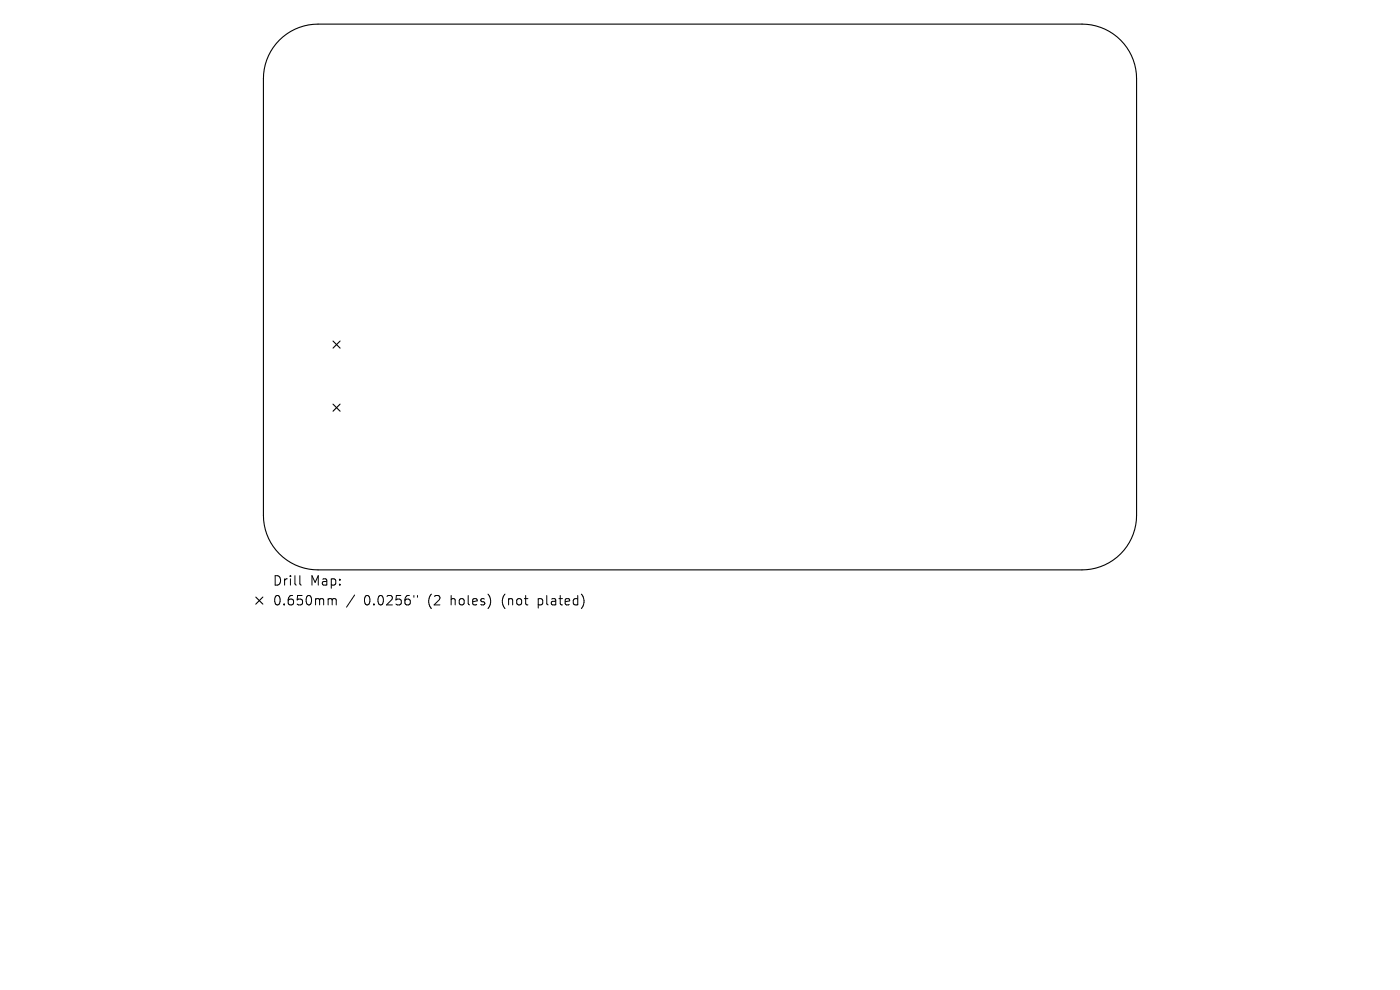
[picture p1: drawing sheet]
<svg xmlns="http://www.w3.org/2000/svg" width="297mm" height="210mm" viewBox="0 0 297 210" stroke-linecap="round" stroke-linejoin="round" font-family="sans-serif">
<defs><g id="words">
<g font-size="2.8">
<text x="57.8" y="124.5">Drill</text>
<text x="65.8" y="124.5">Map:</text>
<text x="57.8" y="128.7">0.650mm</text>
<text x="77.2" y="128.7">0.0256&quot;</text>
<text x="90.9" y="128.7">(2</text>
<text x="95.9" y="128.7">holes)</text>
<text x="107" y="128.7">(not</text>
<text x="114.8" y="128.7">plated)</text>
</g>
</g></defs>
<path d="M59.3 8.5a11.6 11.6 0 0 1 8.2-3.4h162a11.6 11.6 0 0 1 11.6 11.6v92.6a11.6 11.6 0 0 1-11.6 11.6h-162a11.6 11.6 0 0 1-11.6-11.6v-92.6a11.6 11.6 0 0 1 3.4-8.2zM70.6 72.3l1.5 1.6M72.1 72.3l-1.5 1.6M70.6 85.7l1.5 1.5M72.1 85.7l-1.5 1.5M54.3 126.7l1.5 1.5M55.8 126.7l-1.5 1.5" fill="none" stroke="#000" stroke-width=".23"/>
<path d="M63.6 122.1v1.7l.3 .3M69.9 127h.3l.3 .3M70.5 127.3l.3-.3 .4 .1 .1 1.2M70.5 127.3v1M75.2 126.2l-1.7 2.6M87.8 126.3v.4M88.6 126.3v.4" fill="none" stroke="#000" stroke-width=".21"/>
<use href="#words"/>
</svg>
